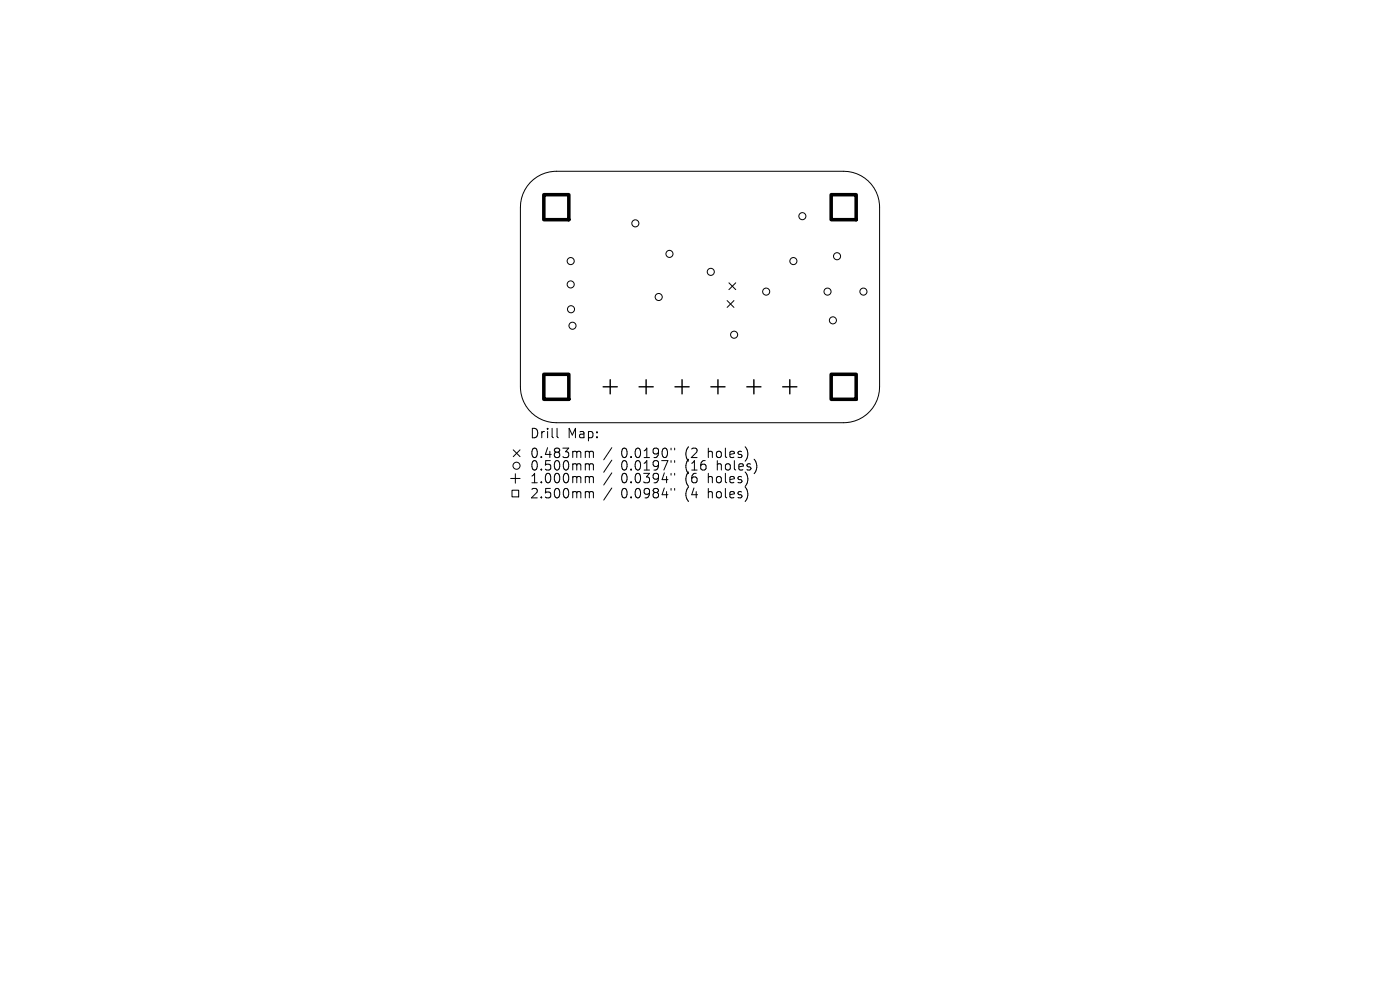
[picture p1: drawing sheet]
<svg xmlns="http://www.w3.org/2000/svg" width="297mm" height="210mm" viewBox="0 0 297 210" stroke-linecap="round" stroke-linejoin="round" font-family="sans-serif">
<defs><g id="words">
<g font-size="2.8">
<text x="112.3" y="93.2">Drill</text>
<text x="120.3" y="93.2">Map:</text>
<text x="112.3" y="97.4">0.483mm</text>
<text x="112.3" y="100.1">0.500mm</text>
<text x="131.8" y="97.4">0.0190&quot;</text>
<text x="131.8" y="100.1">0.0197&quot;</text>
<text x="145.5" y="97.4">(2</text>
<text x="145.5" y="100.1">(16</text>
<text x="150.5" y="97.4">holes)</text>
<text x="152.4" y="100.1">holes)</text>
<text x="112.3" y="102.8">1.000mm</text>
<text x="112.3" y="106">2.500mm</text>
<text x="131.8" y="102.8">0.0394&quot;</text>
<text x="131.8" y="106">0.0984&quot;</text>
<text x="145.5" y="102.8">(6</text>
<text x="145.5" y="106">(4</text>
<text x="150.5" y="102.8">holes)</text>
<text x="150.5" y="106">holes)</text>
</g>
</g></defs>
<g fill="none" stroke="#000" stroke-width=".21">
<path d="M112.5 38.7a7.6 7.6 0 0 1 5.5-2.4h61a7.6 7.6 0 0 1 7.6 7.7v38.1a7.6 7.6 0 0 1-7.6 7.6h-61a7.6 7.6 0 0 1-7.6-7.6v-38.1a7.6 7.6 0 0 1 2.1-5.3zM154.6 60l1.5 1.4M156.1 60l-1.5 1.4M154.3 63.8l1.4 1.4M155.7 63.8l-1.4 1.4M108.9 95.4l1.4 1.5M110.3 95.4l-1.4 1.5M118.2 90.9v1.7l.3 .3M124.5 95.7l.4 .1 .1 .2M124.5 98.4h.2l.3 .3M125 96l.3-.3 .5 .1 .1 1.3M125 96v1.1"/>
<path d="M125 98.7v1M125 98.7l.3-.3 .5 .1 .1 1.2M129.8 95l-1.7 2.5M129.8 97.6l-1.7 2.6M142.4 95.1v.3M142.4 97.7v.4M143.1 95.1v.3M143.1 97.7v.4M108.3 101.5h2M108.6 104h1.4v1.4h-1.4zM109.3 100.5v2M124.5 101.1h.2l.3 .3"/>
<path d="M124.5 104.3h.2l.3 .3M125 101.4v1M125 104.6v1M125 101.4l.3-.3 .5 .1 .1 1.2M125 104.6l.3-.3 .5 .1 .1 1.2M129.8 100.3l-1.7 2.6M129.8 103.5l-1.7 2.6M142.4 100.4v.4M142.4 103.6v.4M143.1 100.4v.4M143.1 103.6v.4"/>
<circle cx="121.1" cy="55.4" r=".75"/>
<circle cx="134.8" cy="47.4" r=".75"/>
<circle cx="142" cy="53.9" r=".75"/>
<circle cx="150.8" cy="57.7" r=".75"/>
<circle cx="168.3" cy="55.4" r=".75"/>
<circle cx="170.2" cy="45.9" r=".75"/>
<circle cx="177.6" cy="54.4" r=".75"/>
<circle cx="121.1" cy="60.3" r=".75"/>
<circle cx="121.1" cy="65.6" r=".75"/>
<circle cx="121.5" cy="69.1" r=".75"/>
<circle cx="139.7" cy="63" r=".75"/>
<circle cx="155.7" cy="71" r=".75"/>
<circle cx="162.5" cy="61.9" r=".75"/>
<circle cx="175.6" cy="61.9" r=".75"/>
<circle cx="176.7" cy="68" r=".75"/>
<circle cx="183.2" cy="61.9" r=".75"/>
<circle cx="109.6" cy="98.8" r=".75"/>
</g>
<path d="M128 82.1h3M129.5 80.6v3M135.6 82.1h3M137.1 80.6v3M143.2 82.1h3M144.7 80.6v3M150.8 82.1h3M152.3 80.6v3M158.4 82.1h3M159.9 80.6v3M166.1 82.1h3M167.6 80.6v3" fill="none" stroke="#000" stroke-width=".3"/>
<path d="M115.4 41.3h5.3v5.3h-5.3zM176.3 41.3h5.3v5.3h-5.3zM115.4 79.4h5.3v5.3h-5.3zM176.3 79.4h5.3v5.3h-5.3z" fill="none" stroke="#000" stroke-width=".75"/>
<use href="#words"/>
</svg>
